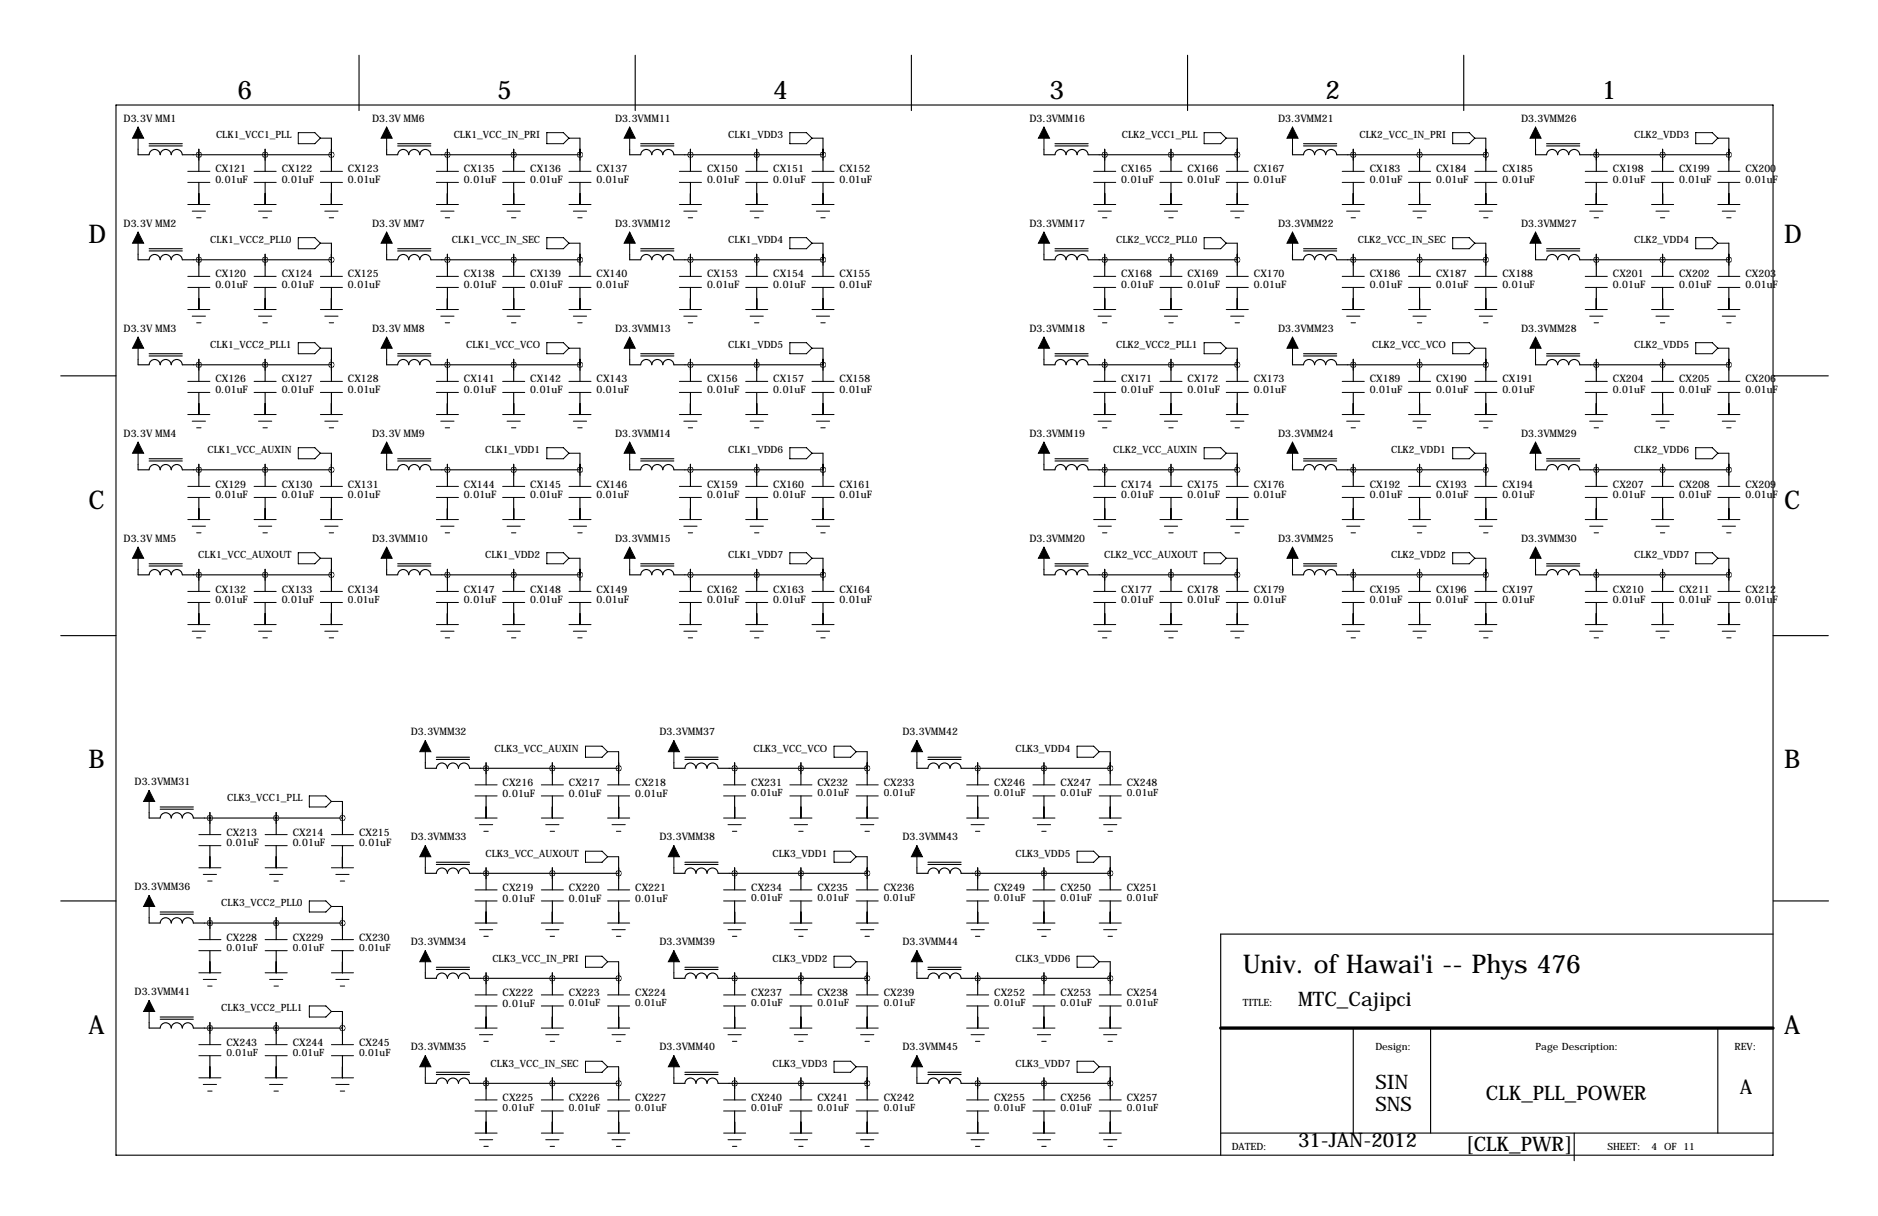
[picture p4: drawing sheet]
<svg xmlns="http://www.w3.org/2000/svg" width="432mm" height="279mm" viewBox="0 0 432 279" stroke-linecap="round" stroke-linejoin="round" font-family="sans-serif">
<defs><g id="words">
<g font-size="5.9">
<text x="54.6" y="22.9">6</text>
<text x="114.3" y="22.9">5</text>
<text x="177.8" y="22.9">4</text>
<text x="241.3" y="22.9">3</text>
<text x="304.8" y="22.9">2</text>
<text x="368.3" y="22.9">1</text>
<text x="20.3" y="55.9">D</text>
<text x="410.2" y="55.9">D</text>
<text x="20.3" y="116.8">C</text>
<text x="410.2" y="116.8">C</text>
<text x="20.3" y="176.5">B</text>
<text x="410.2" y="176.5">B</text>
<text x="285.7" y="223.5">Univ. of Hawai'i -- Phys 476</text>
<text x="20.3" y="237.5">A</text>
<text x="410.2" y="237.5">A</text>
</g>
<g font-size="4.6">
<text x="298.4" y="231.1">MTC_Cajipci</text>
<text x="316.2" y="250.2">SIN</text>
<text x="400" y="251.5">A</text>
<text x="316.2" y="255.3">SNS</text>
<text x="341.6" y="252.7">CLK_PLL_POWER</text>
<text x="298.4" y="263.6">31-JAN-2012</text>
<text x="337" y="264.5">[CLK_PWR]</text>
</g>
<g font-size="2.4">
<text x="28.4" y="27.9">D3.3VMM1</text>
<text x="85.6" y="27.9">D3.3VMM6</text>
<text x="141.5" y="27.9">D3.3VMM11</text>
<text x="236.7" y="27.9">D3.3VMM16</text>
<text x="293.9" y="27.9">D3.3VMM21</text>
<text x="349.7" y="27.9">D3.3VMM26</text>
<text x="49.5" y="39.6">CX121</text>
<text x="64.8" y="39.6">CX122</text>
<text x="80" y="39.6">CX123</text>
<text x="106.7" y="39.6">CX135</text>
<text x="121.9" y="39.6">CX136</text>
<text x="137.2" y="39.6">CX137</text>
<text x="162.6" y="39.6">CX150</text>
<text x="177.8" y="39.6">CX151</text>
<text x="193" y="39.6">CX152</text>
<text x="257.8" y="39.6">CX165</text>
<text x="273" y="39.6">CX166</text>
<text x="288.3" y="39.6">CX167</text>
<text x="315" y="39.6">CX183</text>
<text x="330.2" y="39.6">CX184</text>
<text x="345.4" y="39.6">CX185</text>
<text x="370.8" y="39.6">CX198</text>
<text x="386.1" y="39.6">CX199</text>
<text x="401.3" y="39.6">CX200</text>
<text x="49.5" y="42">0.01uF</text>
<text x="64.8" y="42">0.01uF</text>
<text x="80" y="42">0.01uF</text>
<text x="106.7" y="42">0.01uF</text>
<text x="121.9" y="42">0.01uF</text>
<text x="137.2" y="42">0.01uF</text>
<text x="162.6" y="42">0.01uF</text>
<text x="177.8" y="42">0.01uF</text>
<text x="193" y="42">0.01uF</text>
<text x="257.8" y="42">0.01uF</text>
<text x="273" y="42">0.01uF</text>
<text x="288.3" y="42">0.01uF</text>
<text x="315" y="42">0.01uF</text>
<text x="330.2" y="42">0.01uF</text>
<text x="345.4" y="42">0.01uF</text>
<text x="370.8" y="42">0.01uF</text>
<text x="386.1" y="42">0.01uF</text>
<text x="401.3" y="42">0.01uF</text>
<text x="28.4" y="52.1">D3.3VMM2</text>
<text x="85.6" y="52.1">D3.3VMM7</text>
<text x="141.5" y="52.1">D3.3VMM12</text>
<text x="236.7" y="52.1">D3.3VMM17</text>
<text x="293.9" y="52.1">D3.3VMM22</text>
<text x="349.7" y="52.1">D3.3VMM27</text>
<text x="49.5" y="63.8">CX120</text>
<text x="64.8" y="63.8">CX124</text>
<text x="80" y="63.8">CX125</text>
<text x="106.7" y="63.8">CX138</text>
<text x="121.9" y="63.8">CX139</text>
<text x="137.2" y="63.8">CX140</text>
<text x="162.6" y="63.8">CX153</text>
<text x="177.8" y="63.8">CX154</text>
<text x="193" y="63.8">CX155</text>
<text x="257.8" y="63.8">CX168</text>
<text x="273" y="63.8">CX169</text>
<text x="288.3" y="63.8">CX170</text>
<text x="315" y="63.8">CX186</text>
<text x="330.2" y="63.8">CX187</text>
<text x="345.4" y="63.8">CX188</text>
<text x="370.8" y="63.8">CX201</text>
<text x="386.1" y="63.8">CX202</text>
<text x="401.3" y="63.8">CX203</text>
<text x="49.5" y="66.2">0.01uF</text>
<text x="64.8" y="66.2">0.01uF</text>
<text x="80" y="66.2">0.01uF</text>
<text x="106.7" y="66.2">0.01uF</text>
<text x="121.9" y="66.2">0.01uF</text>
<text x="137.2" y="66.2">0.01uF</text>
<text x="162.6" y="66.2">0.01uF</text>
<text x="177.8" y="66.2">0.01uF</text>
<text x="193" y="66.2">0.01uF</text>
<text x="257.8" y="66.2">0.01uF</text>
<text x="273" y="66.2">0.01uF</text>
<text x="288.3" y="66.2">0.01uF</text>
<text x="315" y="66.2">0.01uF</text>
<text x="330.2" y="66.2">0.01uF</text>
<text x="345.4" y="66.2">0.01uF</text>
<text x="370.8" y="66.2">0.01uF</text>
<text x="386.1" y="66.2">0.01uF</text>
<text x="401.3" y="66.2">0.01uF</text>
<text x="28.4" y="76.2">D3.3VMM3</text>
<text x="85.6" y="76.2">D3.3VMM8</text>
<text x="141.5" y="76.2">D3.3VMM13</text>
<text x="236.7" y="76.2">D3.3VMM18</text>
<text x="293.9" y="76.2">D3.3VMM23</text>
<text x="349.7" y="76.2">D3.3VMM28</text>
<text x="49.5" y="87.9">CX126</text>
<text x="64.8" y="87.9">CX127</text>
<text x="80" y="87.9">CX128</text>
<text x="106.7" y="87.9">CX141</text>
<text x="121.9" y="87.9">CX142</text>
<text x="137.2" y="87.9">CX143</text>
<text x="162.6" y="87.9">CX156</text>
<text x="177.8" y="87.9">CX157</text>
<text x="193" y="87.9">CX158</text>
<text x="257.8" y="87.9">CX171</text>
<text x="273" y="87.9">CX172</text>
<text x="288.3" y="87.9">CX173</text>
<text x="315" y="87.9">CX189</text>
<text x="330.2" y="87.9">CX190</text>
<text x="345.4" y="87.9">CX191</text>
<text x="370.8" y="87.9">CX204</text>
<text x="386.1" y="87.9">CX205</text>
<text x="401.3" y="87.9">CX206</text>
<text x="49.5" y="90.3">0.01uF</text>
<text x="64.8" y="90.3">0.01uF</text>
<text x="80" y="90.3">0.01uF</text>
<text x="106.7" y="90.3">0.01uF</text>
<text x="121.9" y="90.3">0.01uF</text>
<text x="137.2" y="90.3">0.01uF</text>
<text x="162.6" y="90.3">0.01uF</text>
<text x="177.8" y="90.3">0.01uF</text>
<text x="193" y="90.3">0.01uF</text>
<text x="257.8" y="90.3">0.01uF</text>
<text x="273" y="90.3">0.01uF</text>
<text x="288.3" y="90.3">0.01uF</text>
<text x="315" y="90.3">0.01uF</text>
<text x="330.2" y="90.3">0.01uF</text>
<text x="345.4" y="90.3">0.01uF</text>
<text x="370.8" y="90.3">0.01uF</text>
<text x="386.1" y="90.3">0.01uF</text>
<text x="401.3" y="90.3">0.01uF</text>
<text x="28.4" y="100.3">D3.3VMM4</text>
<text x="85.6" y="100.3">D3.3VMM9</text>
<text x="141.5" y="100.3">D3.3VMM14</text>
<text x="236.7" y="100.3">D3.3VMM19</text>
<text x="293.9" y="100.3">D3.3VMM24</text>
<text x="349.7" y="100.3">D3.3VMM29</text>
<text x="49.5" y="112">CX129</text>
<text x="64.8" y="112">CX130</text>
<text x="80" y="112">CX131</text>
<text x="106.7" y="112">CX144</text>
<text x="121.9" y="112">CX145</text>
<text x="137.2" y="112">CX146</text>
<text x="162.6" y="112">CX159</text>
<text x="177.8" y="112">CX160</text>
<text x="193" y="112">CX161</text>
<text x="257.8" y="112">CX174</text>
<text x="273" y="112">CX175</text>
<text x="288.3" y="112">CX176</text>
<text x="315" y="112">CX192</text>
<text x="330.2" y="112">CX193</text>
<text x="345.4" y="112">CX194</text>
<text x="370.8" y="112">CX207</text>
<text x="386.1" y="112">CX208</text>
<text x="401.3" y="112">CX209</text>
<text x="49.5" y="114.4">0.01uF</text>
<text x="64.8" y="114.4">0.01uF</text>
<text x="80" y="114.4">0.01uF</text>
<text x="106.7" y="114.4">0.01uF</text>
<text x="121.9" y="114.4">0.01uF</text>
<text x="137.2" y="114.4">0.01uF</text>
<text x="162.6" y="114.4">0.01uF</text>
<text x="177.8" y="114.4">0.01uF</text>
<text x="193" y="114.4">0.01uF</text>
<text x="257.8" y="114.4">0.01uF</text>
<text x="273" y="114.4">0.01uF</text>
<text x="288.3" y="114.4">0.01uF</text>
<text x="315" y="114.4">0.01uF</text>
<text x="330.2" y="114.4">0.01uF</text>
<text x="345.4" y="114.4">0.01uF</text>
<text x="370.8" y="114.4">0.01uF</text>
<text x="386.1" y="114.4">0.01uF</text>
<text x="401.3" y="114.4">0.01uF</text>
<text x="28.4" y="124.5">D3.3VMM5</text>
<text x="85.6" y="124.5">D3.3VMM10</text>
<text x="141.5" y="124.5">D3.3VMM15</text>
<text x="236.7" y="124.5">D3.3VMM20</text>
<text x="293.9" y="124.5">D3.3VMM25</text>
<text x="349.7" y="124.5">D3.3VMM30</text>
<text x="49.5" y="136.1">CX132</text>
<text x="64.8" y="136.1">CX133</text>
<text x="80" y="136.1">CX134</text>
<text x="106.7" y="136.1">CX147</text>
<text x="121.9" y="136.1">CX148</text>
<text x="137.2" y="136.1">CX149</text>
<text x="162.6" y="136.1">CX162</text>
<text x="177.8" y="136.1">CX163</text>
<text x="193" y="136.1">CX164</text>
<text x="257.8" y="136.1">CX177</text>
<text x="273" y="136.1">CX178</text>
<text x="288.3" y="136.1">CX179</text>
<text x="315" y="136.1">CX195</text>
<text x="330.2" y="136.1">CX196</text>
<text x="345.4" y="136.1">CX197</text>
<text x="370.8" y="136.1">CX210</text>
<text x="386.1" y="136.1">CX211</text>
<text x="401.3" y="136.1">CX212</text>
<text x="49.5" y="138.6">0.01uF</text>
<text x="64.8" y="138.6">0.01uF</text>
<text x="106.7" y="138.6">0.01uF</text>
<text x="121.9" y="138.6">0.01uF</text>
<text x="137.2" y="138.6">0.01uF</text>
<text x="162.6" y="138.6">0.01uF</text>
<text x="177.8" y="138.6">0.01uF</text>
<text x="193" y="138.6">0.01uF</text>
<text x="257.8" y="138.6">0.01uF</text>
<text x="273" y="138.6">0.01uF</text>
<text x="288.3" y="138.6">0.01uF</text>
<text x="315" y="138.6">0.01uF</text>
<text x="330.2" y="138.6">0.01uF</text>
<text x="345.4" y="138.6">0.01uF</text>
<text x="370.8" y="138.6">0.01uF</text>
<text x="386.1" y="138.6">0.01uF</text>
<text x="401.3" y="138.6">0.01uF</text>
<text x="94.5" y="168.9">D3.3VMM32</text>
<text x="151.6" y="168.9">D3.3VMM37</text>
<text x="207.5" y="168.9">D3.3VMM42</text>
<text x="31" y="180.3">D3.3VMM31</text>
<text x="115.6" y="180.6">CX216</text>
<text x="115.6" y="183">0.01uF</text>
<text x="130.8" y="180.6">CX217</text>
<text x="130.8" y="183">0.01uF</text>
<text x="146" y="180.6">CX218</text>
<text x="146" y="183">0.01uF</text>
<text x="172.7" y="180.6">CX231</text>
<text x="188" y="180.6">CX232</text>
<text x="203.2" y="180.6">CX233</text>
<text x="228.6" y="180.6">CX246</text>
<text x="243.8" y="180.6">CX247</text>
<text x="259.1" y="180.6">CX248</text>
<text x="52.1" y="192">CX213</text>
<text x="52.1" y="194.4">0.01uF</text>
<text x="67.3" y="192">CX214</text>
<text x="67.3" y="194.4">0.01uF</text>
<text x="82.5" y="192">CX215</text>
<text x="82.5" y="194.4">0.01uF</text>
<text x="94.5" y="193">D3.3VMM33</text>
<text x="151.6" y="193">D3.3VMM38</text>
<text x="207.5" y="193">D3.3VMM43</text>
<text x="31" y="204.5">D3.3VMM36</text>
<text x="115.6" y="204.7">CX219</text>
<text x="115.6" y="207.1">0.01uF</text>
<text x="130.8" y="204.7">CX220</text>
<text x="130.8" y="207.1">0.01uF</text>
<text x="146" y="204.7">CX221</text>
<text x="146" y="207.1">0.01uF</text>
<text x="172.7" y="204.7">CX234</text>
<text x="188" y="204.7">CX235</text>
<text x="203.2" y="204.7">CX236</text>
<text x="228.6" y="204.7">CX249</text>
<text x="243.8" y="204.7">CX250</text>
<text x="259.1" y="204.7">CX251</text>
<text x="52.1" y="216.2">CX228</text>
<text x="67.3" y="216.2">CX229</text>
<text x="82.5" y="216.2">CX230</text>
<text x="94.5" y="217.2">D3.3VMM34</text>
<text x="151.6" y="217.2">D3.3VMM39</text>
<text x="207.5" y="217.2">D3.3VMM44</text>
<text x="31" y="228.6">D3.3VMM41</text>
<text x="115.6" y="228.9">CX222</text>
<text x="115.6" y="231.3">0.01uF</text>
<text x="130.8" y="228.9">CX223</text>
<text x="146" y="228.9">CX224</text>
<text x="172.7" y="228.9">CX237</text>
<text x="188" y="228.9">CX238</text>
<text x="203.2" y="228.9">CX239</text>
<text x="228.6" y="228.9">CX252</text>
<text x="243.8" y="228.9">CX253</text>
<text x="259.1" y="228.9">CX254</text>
<text x="52.1" y="240.3">CX243</text>
<text x="67.3" y="240.3">CX244</text>
<text x="82.5" y="240.3">CX245</text>
<text x="94.5" y="241.3">D3.3VMM35</text>
<text x="151.6" y="241.3">D3.3VMM40</text>
<text x="207.5" y="241.3">D3.3VMM45</text>
<text x="115.6" y="253">CX225</text>
<text x="130.8" y="253">CX226</text>
<text x="146" y="253">CX227</text>
<text x="172.7" y="253">CX240</text>
<text x="188" y="253">CX241</text>
<text x="203.2" y="253">CX242</text>
<text x="228.6" y="253">CX255</text>
<text x="243.8" y="253">CX256</text>
<text x="259.1" y="253">CX257</text>
</g>
<g font-size="2.3">
<text x="49.7" y="31.8">CLK1_VCC1_PLL</text>
<text x="104.3" y="31.8">CLK1_VCC_IN_PRI</text>
<text x="167.4" y="31.8">CLK1_VDD3</text>
<text x="257.9" y="31.8">CLK2_VCC1_PLL</text>
<text x="312.6" y="31.8">CLK2_VCC_IN_PRI</text>
<text x="375.7" y="31.8">CLK2_VDD3</text>
<text x="48.3" y="55.9">CLK1_VCC2_PLL0</text>
<text x="103.9" y="55.9">CLK1_VCC_IN_SEC</text>
<text x="167.4" y="55.9">CLK1_VDD4</text>
<text x="256.6" y="55.9">CLK2_VCC2_PLL0</text>
<text x="312.2" y="55.9">CLK2_VCC_IN_SEC</text>
<text x="375.7" y="55.9">CLK2_VDD4</text>
<text x="48.3" y="80">CLK1_VCC2_PLL1</text>
<text x="107.2" y="80">CLK1_VCC_VCO</text>
<text x="167.4" y="80">CLK1_VDD5</text>
<text x="256.6" y="80">CLK2_VCC2_PLL1</text>
<text x="315.5" y="80">CLK2_VCC_VCO</text>
<text x="375.7" y="80">CLK2_VDD5</text>
<text x="47.7" y="104.1">CLK1_VCC_AUXIN</text>
<text x="111.6" y="104.1">CLK1_VDD1</text>
<text x="167.4" y="104.1">CLK1_VDD6</text>
<text x="256" y="104.1">CLK2_VCC_AUXIN</text>
<text x="319.8" y="104.1">CLK2_VDD1</text>
<text x="375.7" y="104.1">CLK2_VDD6</text>
<text x="45.6" y="128.3">CLK1_VCC_AUXOUT</text>
<text x="111.6" y="128.3">CLK1_VDD2</text>
<text x="167.4" y="128.3">CLK1_VDD7</text>
<text x="253.9" y="128.3">CLK2_VCC_AUXOUT</text>
<text x="319.8" y="128.3">CLK2_VDD2</text>
<text x="375.7" y="128.3">CLK2_VDD7</text>
<text x="80" y="138.5">0.01uF</text>
<text x="113.7" y="172.7">CLK3_VCC_AUXIN</text>
<text x="173.3" y="172.7">CLK3_VCC_VCO</text>
<text x="233.5" y="172.7">CLK3_VDD4</text>
<text x="52.2" y="184.1">CLK3_VCC1_PLL</text>
<text x="172.7" y="183">0.01uF</text>
<text x="188" y="183">0.01uF</text>
<text x="203.2" y="183">0.01uF</text>
<text x="228.6" y="183">0.01uF</text>
<text x="243.8" y="183">0.01uF</text>
<text x="259.1" y="183">0.01uF</text>
<text x="111.6" y="196.8">CLK3_VCC_AUXOUT</text>
<text x="177.6" y="196.8">CLK3_VDD1</text>
<text x="233.5" y="196.8">CLK3_VDD5</text>
<text x="50.9" y="208.3">CLK3_VCC2_PLL0</text>
<text x="172.7" y="207.1">0.01uF</text>
<text x="188" y="207.1">0.01uF</text>
<text x="203.2" y="207.1">0.01uF</text>
<text x="228.6" y="207.1">0.01uF</text>
<text x="243.8" y="207.1">0.01uF</text>
<text x="259.1" y="207.1">0.01uF</text>
<text x="52.1" y="218.5">0.01uF</text>
<text x="67.3" y="218.5">0.01uF</text>
<text x="82.5" y="218.5">0.01uF</text>
<text x="113.2" y="221">CLK3_VCC_IN_PRI</text>
<text x="177.6" y="221">CLK3_VDD2</text>
<text x="233.5" y="221">CLK3_VDD6</text>
<text x="50.9" y="232.4">CLK3_VCC2_PLL1</text>
<text x="130.8" y="231.2">0.01uF</text>
<text x="146" y="231.2">0.01uF</text>
<text x="172.7" y="231.2">0.01uF</text>
<text x="188" y="231.2">0.01uF</text>
<text x="203.2" y="231.2">0.01uF</text>
<text x="228.6" y="231.2">0.01uF</text>
<text x="243.8" y="231.2">0.01uF</text>
<text x="259.1" y="231.2">0.01uF</text>
<text x="285.7" y="231.1">TITLE:</text>
<text x="52.1" y="242.7">0.01uF</text>
<text x="67.3" y="242.7">0.01uF</text>
<text x="82.5" y="242.7">0.01uF</text>
<text x="112.8" y="245.1">CLK3_VCC_IN_SEC</text>
<text x="177.6" y="245.1">CLK3_VDD3</text>
<text x="233.5" y="245.1">CLK3_VDD7</text>
<text x="316.2" y="241.3">Design:</text>
<text x="353.1" y="241.3">Page Description:</text>
<text x="398.8" y="241.3">REV:</text>
<text x="115.6" y="255.4">0.01uF</text>
<text x="130.8" y="255.4">0.01uF</text>
<text x="146" y="255.4">0.01uF</text>
<text x="172.7" y="255.4">0.01uF</text>
<text x="188" y="255.4">0.01uF</text>
<text x="203.2" y="255.4">0.01uF</text>
<text x="228.6" y="255.4">0.01uF</text>
<text x="243.8" y="255.4">0.01uF</text>
<text x="259.1" y="255.4">0.01uF</text>
<text x="283.2" y="264.2">DATED:</text>
<text x="369.6" y="264.2">SHEET:</text>
<text x="379.7" y="264.2">4 OF 11</text>
</g>
</g></defs>
<g fill="none" stroke="#000" stroke-width=".25">
<path d="M82.5 12.7v12.7M146 12.7v12.7M209.5 12.7v12.7M273 12.7v12.7M336.5 12.7v12.7M26.7 24.1h381v241.3h-381zM31.7 34.3v1.3h2.6M34.3 33.5h7.6M34.3 33h7.6M34.3 35.5a1.27 1.27 0 0 1 1.3-1.2 1.27 1.27 0 0 1 1.2 1.3M36.8 35.5a1.27 1.27 0 0 1 1.3-1.2 1.27 1.27 0 0 1 1.3 1.3M39.4 35.5a1.27 1.27 0 0 1 1.2-1.2 1.27 1.27 0 0 1 1.3 1.3h34.3"/>
<path d="M45.7 34.3v5.1M61 34.3v5.1M76.2 31.8v7.6M88.9 34.3v1.3h2.5M91.4 33.5h7.7M91.4 33h7.7M91.4 35.5a1.27 1.27 0 0 1 1.3-1.2 1.27 1.27 0 0 1 1.3 1.3M94 35.5a1.27 1.27 0 0 1 1.3-1.2 1.27 1.27 0 0 1 1.2 1.3M96.5 35.5a1.27 1.27 0 0 1 1.3-1.2 1.27 1.27 0 0 1 1.3 1.3h34.2M102.9 34.3v5.1M118.1 34.3v5.1M133.3 31.8v7.6"/>
<path d="M144.8 34.3v1.3h2.5M147.3 33.5h7.6M147.3 33h7.6M147.3 35.5a1.27 1.27 0 0 1 1.3-1.2 1.27 1.27 0 0 1 1.3 1.3M149.9 35.5a1.27 1.27 0 0 1 1.2-1.2 1.27 1.27 0 0 1 1.3 1.3M152.4 35.5a1.27 1.27 0 0 1 1.3-1.2 1.27 1.27 0 0 1 1.2 1.3h34.3M158.7 34.3v5.1M174 34.3v5.1M189.2 31.8v7.6M240 34.3v1.3h2.6M242.6 33.5h7.6M242.6 33h7.6"/>
<path d="M242.6 35.5a1.27 1.27 0 0 1 1.2-1.2 1.27 1.27 0 0 1 1.3 1.3M245.1 35.5a1.27 1.27 0 0 1 1.3-1.2 1.27 1.27 0 0 1 1.2 1.3M247.7 35.5a1.27 1.27 0 0 1 1.2-1.2 1.27 1.27 0 0 1 1.3 1.3h34.3M254 34.3v5.1M269.2 34.3v5.1M284.5 31.8v7.6M297.2 34.3v1.3h2.5M299.7 33.5h7.6M299.7 33h7.6M299.7 35.5a1.27 1.27 0 0 1 1.3-1.2 1.27 1.27 0 0 1 1.3 1.3M302.3 35.5a1.27 1.27 0 0 1 1.2-1.2 1.27 1.27 0 0 1 1.3 1.3M304.8 35.5a1.27 1.27 0 0 1 1.3-1.2 1.27 1.27 0 0 1 1.2 1.3h34.3"/>
<path d="M311.1 34.3v5.1M326.4 34.3v5.1M341.6 31.8v7.6M353.1 34.3v1.3h2.5M355.6 33.5h7.6M355.6 33h7.6M355.6 35.5a1.27 1.27 0 0 1 1.3-1.2 1.27 1.27 0 0 1 1.2 1.3M358.1 35.5a1.27 1.27 0 0 1 1.3-1.2 1.27 1.27 0 0 1 1.3 1.3M360.7 35.5a1.27 1.27 0 0 1 1.3-1.2 1.27 1.27 0 0 1 1.2 1.3h34.3M367 34.3v5.1M382.3 34.3v5.1M397.5 31.8v7.6"/>
<path d="M31.7 58.4v1.3h2.6a1.27 1.27 0 0 1 1.3-1.2 1.27 1.27 0 0 1 1.2 1.2 1.27 1.27 0 0 1 1.3-1.2 1.27 1.27 0 0 1 1.3 1.2 1.27 1.27 0 0 1 1.2-1.2 1.27 1.27 0 0 1 1.3 1.2h34.3M34.3 57.7h7.6M34.3 57.2h7.6M45.7 41.9v5.1M45.7 58.4v5.1M61 41.9v5.1M61 58.4v5.1M76.2 41.9v5.1M76.2 55.9v7.6M88.9 58.4v1.3h2.5a1.27 1.27 0 0 1 1.3-1.2 1.27 1.27 0 0 1 1.3 1.2 1.27 1.27 0 0 1 1.2-1.2 1.27 1.27 0 0 1 1.3 1.2 1.27 1.27 0 0 1 1.3-1.2 1.27 1.27 0 0 1 1.3 1.2h34.2M91.4 57.7h7.7M91.4 57.2h7.7"/>
<path d="M102.9 41.9v5.1M102.9 58.4v5.1M118.1 41.9v5.1M118.1 58.4v5.1M133.3 41.9v5.1M133.3 55.9v7.6M144.8 58.4v1.3h2.5a1.27 1.27 0 0 1 1.3-1.2 1.27 1.27 0 0 1 1.3 1.2 1.27 1.27 0 0 1 1.2-1.2 1.27 1.27 0 0 1 1.3 1.2 1.27 1.27 0 0 1 1.3-1.2 1.27 1.27 0 0 1 1.2 1.2h34.3M147.3 57.7h7.6M147.3 57.2h7.6M158.7 41.9v5.1M158.7 58.4v5.1M174 41.9v5.1"/>
<path d="M174 58.4v5.1M189.2 41.9v5.1M189.2 55.9v7.6M240 58.4v1.3h2.6a1.27 1.27 0 0 1 1.2-1.2 1.27 1.27 0 0 1 1.3 1.2 1.27 1.27 0 0 1 1.3-1.2 1.27 1.27 0 0 1 1.2 1.2 1.27 1.27 0 0 1 1.3-1.2 1.27 1.27 0 0 1 1.3 1.2h34.3M242.6 57.7h7.6M242.6 57.2h7.6M254 41.9v5.1M254 58.4v5.1M269.2 41.9v5.1M269.2 58.4v5.1M284.5 41.9v5.1M284.5 55.9v7.6"/>
<path d="M297.2 58.4v1.3h2.5a1.27 1.27 0 0 1 1.3-1.2 1.27 1.27 0 0 1 1.3 1.2 1.27 1.27 0 0 1 1.2-1.2 1.27 1.27 0 0 1 1.3 1.2 1.27 1.27 0 0 1 1.3-1.2 1.27 1.27 0 0 1 1.2 1.2h34.3M299.7 57.7h7.6M299.7 57.2h7.6M311.1 41.9v5.1M311.1 58.4v5.1M326.4 41.9v5.1M326.4 58.4v5.1M341.6 41.9v5.1M341.6 55.9v7.6M353.1 58.4v1.3h2.5a1.27 1.27 0 0 1 1.3-1.2 1.27 1.27 0 0 1 1.2 1.2 1.27 1.27 0 0 1 1.3-1.2 1.27 1.27 0 0 1 1.3 1.2 1.27 1.27 0 0 1 1.2-1.2 1.27 1.27 0 0 1 1.3 1.2h34.3M355.6 57.7h7.6M355.6 57.2h7.6"/>
<path d="M367 41.9v5.1M367 58.4v5.1M382.3 41.9v5.1M382.3 58.4v5.1M397.5 41.9v5.1M397.5 55.9v7.6M45.7 66v5.1M61 66v5.1M76.2 66v5.1M102.9 66v5.1M118.1 66v5.1M133.3 66v5.1"/>
<path d="M158.7 66v5.1M174 66v5.1M189.2 66v5.1M254 66v5.1M269.2 66v5.1M284.5 66v5.1M311.1 66v5.1M326.4 66v5.1M341.6 66v5.1M367 66v5.1M382.3 66v5.1M397.5 66v5.1"/>
<path d="M14 86.4h12.7M31.7 82.5v1.3h2.6a1.27 1.27 0 0 1 1.3-1.2 1.27 1.27 0 0 1 1.2 1.2 1.27 1.27 0 0 1 1.3-1.2 1.27 1.27 0 0 1 1.3 1.2 1.27 1.27 0 0 1 1.2-1.2 1.27 1.27 0 0 1 1.3 1.2h34.3M34.3 81.8h7.6M34.3 81.3h7.6M45.7 82.5v5.1M45.7 90.2v5M61 82.5v5.1M61 90.2v5M76.2 80v7.6M76.2 90.2v5M88.9 82.5v1.3h2.5a1.27 1.27 0 0 1 1.3-1.2 1.27 1.27 0 0 1 1.3 1.2 1.27 1.27 0 0 1 1.2-1.2 1.27 1.27 0 0 1 1.3 1.2 1.27 1.27 0 0 1 1.3-1.2 1.27 1.27 0 0 1 1.3 1.2h34.2M91.4 81.8h7.7"/>
<path d="M91.4 81.3h7.7M102.9 82.5v5.1M102.9 90.2v5M118.1 82.5v5.1M118.1 90.2v5M133.3 80v7.6M133.3 90.2v5M144.8 82.5v1.3h2.5a1.27 1.27 0 0 1 1.3-1.2 1.27 1.27 0 0 1 1.3 1.2 1.27 1.27 0 0 1 1.2-1.2 1.27 1.27 0 0 1 1.3 1.2 1.27 1.27 0 0 1 1.3-1.2 1.27 1.27 0 0 1 1.2 1.2h34.3M147.3 81.8h7.6M147.3 81.3h7.6M158.7 82.5v5.1M158.7 90.2v5"/>
<path d="M174 82.5v5.1M174 90.2v5M189.2 80v7.6M189.2 90.2v5M240 82.5v1.3h2.6a1.27 1.27 0 0 1 1.2-1.2 1.27 1.27 0 0 1 1.3 1.2 1.27 1.27 0 0 1 1.3-1.2 1.27 1.27 0 0 1 1.2 1.2 1.27 1.27 0 0 1 1.3-1.2 1.27 1.27 0 0 1 1.3 1.2h34.3M242.6 81.8h7.6M242.6 81.3h7.6M254 82.5v5.1M254 90.2v5M269.2 82.5v5.1M269.2 90.2v5M284.5 80v7.6"/>
<path d="M284.5 90.2v5M297.2 82.5v1.3h2.5a1.27 1.27 0 0 1 1.3-1.2 1.27 1.27 0 0 1 1.3 1.2 1.27 1.27 0 0 1 1.2-1.2 1.27 1.27 0 0 1 1.3 1.2 1.27 1.27 0 0 1 1.3-1.2 1.27 1.27 0 0 1 1.2 1.2h34.3M299.7 81.8h7.6M299.7 81.3h7.6M311.1 82.5v5.1M311.1 90.2v5M326.4 82.5v5.1M326.4 90.2v5M341.6 80v7.6M341.6 90.2v5M353.1 82.5v1.3h2.5a1.27 1.27 0 0 1 1.3-1.2 1.27 1.27 0 0 1 1.2 1.2 1.27 1.27 0 0 1 1.3-1.2 1.27 1.27 0 0 1 1.3 1.2 1.27 1.27 0 0 1 1.2-1.2 1.27 1.27 0 0 1 1.3 1.2h34.3M355.6 81.8h7.6"/>
<path d="M355.6 81.3h7.6M367 82.5v5.1M367 90.2v5M382.3 82.5v5.1M382.3 90.2v5M397.5 80v7.6M397.5 90.2v5M407.7 86.4h12.7M31.7 106.7v1.2h2.6a1.27 1.27 0 0 1 1.3-1.2 1.27 1.27 0 0 1 1.2 1.2 1.27 1.27 0 0 1 1.3-1.2 1.27 1.27 0 0 1 1.3 1.2 1.27 1.27 0 0 1 1.2-1.2 1.27 1.27 0 0 1 1.3 1.2h34.3M34.3 105.9h7.6M34.3 105.4h7.6M45.7 106.7v5.1"/>
<path d="M45.7 114.3v5.1M61 106.7v5.1M61 114.3v5.1M76.2 104.1v7.7M76.2 114.3v5.1M88.9 106.7v1.2h2.5a1.27 1.27 0 0 1 1.3-1.2 1.27 1.27 0 0 1 1.3 1.2 1.27 1.27 0 0 1 1.2-1.2 1.27 1.27 0 0 1 1.3 1.2 1.27 1.27 0 0 1 1.3-1.2 1.27 1.27 0 0 1 1.3 1.2h34.2M91.4 105.9h7.7M91.4 105.4h7.7M102.9 106.7v5.1M102.9 114.3v5.1M118.1 106.7v5.1M118.1 114.3v5.1"/>
<path d="M133.3 104.1v7.7M133.3 114.3v5.1M144.8 106.7v1.2h2.5a1.27 1.27 0 0 1 1.3-1.2 1.27 1.27 0 0 1 1.3 1.2 1.27 1.27 0 0 1 1.2-1.2 1.27 1.27 0 0 1 1.3 1.2 1.27 1.27 0 0 1 1.3-1.2 1.27 1.27 0 0 1 1.2 1.2h34.3M147.3 105.9h7.6M147.3 105.4h7.6M158.7 106.7v5.1M158.7 114.3v5.1M174 106.7v5.1M174 114.3v5.1M189.2 104.1v7.7M189.2 114.3v5.1M240 106.7v1.2h2.6a1.27 1.27 0 0 1 1.2-1.2 1.27 1.27 0 0 1 1.3 1.2 1.27 1.27 0 0 1 1.3-1.2 1.27 1.27 0 0 1 1.2 1.2 1.27 1.27 0 0 1 1.3-1.2 1.27 1.27 0 0 1 1.3 1.2h34.3"/>
<path d="M242.6 105.9h7.6M242.6 105.4h7.6M254 106.7v5.1M254 114.3v5.1M269.2 106.7v5.1M269.2 114.3v5.1M284.5 104.1v7.7M284.5 114.3v5.1M297.2 106.7v1.2h2.5a1.27 1.27 0 0 1 1.3-1.2 1.27 1.27 0 0 1 1.3 1.2 1.27 1.27 0 0 1 1.2-1.2 1.27 1.27 0 0 1 1.3 1.2 1.27 1.27 0 0 1 1.3-1.2 1.27 1.27 0 0 1 1.2 1.2h34.3M299.7 105.9h7.6M299.7 105.4h7.6M311.1 106.7v5.1"/>
<path d="M311.1 114.3v5.1M326.4 106.7v5.1M326.4 114.3v5.1M341.6 104.1v7.7M341.6 114.3v5.1M353.1 106.7v1.2h2.5a1.27 1.27 0 0 1 1.3-1.2 1.27 1.27 0 0 1 1.2 1.2 1.27 1.27 0 0 1 1.3-1.2 1.27 1.27 0 0 1 1.3 1.2 1.27 1.27 0 0 1 1.2-1.2 1.27 1.27 0 0 1 1.3 1.2h34.3M355.6 105.9h7.6M355.6 105.4h7.6M367 106.7v5.1M367 114.3v5.1M382.3 106.7v5.1M382.3 114.3v5.1"/>
<path d="M397.5 104.1v7.7M397.5 114.3v5.1M31.7 130.8v1.3h2.6a1.27 1.27 0 0 1 1.3-1.2 1.27 1.27 0 0 1 1.2 1.2 1.27 1.27 0 0 1 1.3-1.2 1.27 1.27 0 0 1 1.3 1.2 1.27 1.27 0 0 1 1.2-1.2 1.27 1.27 0 0 1 1.3 1.2h34.3M34.3 130h7.6M34.3 129.5h7.6M45.7 130.8v5.1M45.7 138.4v5.1M61 130.8v5.1M61 138.4v5.1M76.2 128.3v7.6M76.2 138.4v5.1M88.9 130.8v1.3h2.5a1.27 1.27 0 0 1 1.3-1.2 1.27 1.27 0 0 1 1.3 1.2 1.27 1.27 0 0 1 1.2-1.2 1.27 1.27 0 0 1 1.3 1.2 1.27 1.27 0 0 1 1.3-1.2 1.27 1.27 0 0 1 1.3 1.2h34.2"/>
<path d="M91.4 130h7.7M91.4 129.5h7.7M102.9 130.8v5.1M102.9 138.4v5.1M118.1 130.8v5.1M118.1 138.4v5.1M133.3 128.3v7.6M133.3 138.4v5.1M144.8 130.8v1.3h2.5a1.27 1.27 0 0 1 1.3-1.2 1.27 1.27 0 0 1 1.3 1.2 1.27 1.27 0 0 1 1.2-1.2 1.27 1.27 0 0 1 1.3 1.2 1.27 1.27 0 0 1 1.3-1.2 1.27 1.27 0 0 1 1.2 1.2h34.3M147.3 130h7.6M147.3 129.5h7.6M158.7 130.8v5.1"/>
<path d="M158.7 138.4v5.1M174 130.8v5.1M174 138.4v5.1M189.2 128.3v7.6M189.2 138.4v5.1M240 130.8v1.3h2.6a1.27 1.27 0 0 1 1.2-1.2 1.27 1.27 0 0 1 1.3 1.2 1.27 1.27 0 0 1 1.3-1.2 1.27 1.27 0 0 1 1.2 1.2 1.27 1.27 0 0 1 1.3-1.2 1.27 1.27 0 0 1 1.3 1.2h34.3M242.6 130h7.6M242.6 129.5h7.6M254 130.8v5.1M254 138.4v5.1M269.2 130.8v5.1M269.2 138.4v5.1"/>
<path d="M284.5 128.3v7.6M284.5 138.4v5.1M297.2 130.8v1.3h2.5a1.27 1.27 0 0 1 1.3-1.2 1.27 1.27 0 0 1 1.3 1.2 1.27 1.27 0 0 1 1.2-1.2 1.27 1.27 0 0 1 1.3 1.2 1.27 1.27 0 0 1 1.3-1.2 1.27 1.27 0 0 1 1.2 1.2h34.3M299.7 130h7.6M299.7 129.5h7.6M311.1 130.8v5.1M311.1 138.4v5.1M326.4 130.8v5.1M326.4 138.4v5.1M341.6 128.3v7.6M341.6 138.4v5.1M353.1 130.8v1.3h2.5a1.27 1.27 0 0 1 1.3-1.2 1.27 1.27 0 0 1 1.2 1.2 1.27 1.27 0 0 1 1.3-1.2 1.27 1.27 0 0 1 1.3 1.2 1.27 1.27 0 0 1 1.2-1.2 1.27 1.27 0 0 1 1.3 1.2h34.3"/>
<path d="M355.6 130h7.6M355.6 129.5h7.6M367 130.8v5.1M367 138.4v5.1M382.3 130.8v5.1M382.3 138.4v5.1M397.5 128.3v7.6M397.5 138.4v5.1M14 146h12.7M407.7 146h12.7M97.8 175.3v1.2h2.5a1.27 1.27 0 0 1 1.3-1.2 1.27 1.27 0 0 1 1.3 1.2 1.27 1.27 0 0 1 1.2-1.2 1.27 1.27 0 0 1 1.3 1.2 1.27 1.27 0 0 1 1.3-1.2 1.27 1.27 0 0 1 1.2 1.2h34.3M100.3 174.5h7.6"/>
<path d="M100.3 174h7.6M111.8 175.3v5M127 175.3v5M142.2 172.7v7.6M154.9 175.3v1.2h2.6a1.27 1.27 0 0 1 1.3-1.2 1.27 1.27 0 0 1 1.2 1.2 1.27 1.27 0 0 1 1.3-1.2 1.27 1.27 0 0 1 1.3 1.2 1.27 1.27 0 0 1 1.2-1.2 1.27 1.27 0 0 1 1.3 1.2h34.3M157.5 174.5h7.6M157.5 174h7.6M168.9 175.3v5M184.1 175.3v5M199.4 172.7v7.6M210.8 175.3v1.2h2.6a1.27 1.27 0 0 1 1.2-1.2 1.27 1.27 0 0 1 1.3 1.2 1.27 1.27 0 0 1 1.3-1.2 1.27 1.27 0 0 1 1.2 1.2 1.27 1.27 0 0 1 1.3-1.2 1.27 1.27 0 0 1 1.3 1.2h34.3M213.4 174.5h7.6"/>
<path d="M213.4 174h7.6M224.8 175.3v5M240 175.3v5M255.3 172.7v7.6M34.3 186.7v1.3l2.5-.1a1.27 1.27 0 0 1 1.3-1.2 1.27 1.27 0 0 1 1.3 1.3 1.27 1.27 0 0 1 1.2-1.3 1.27 1.27 0 0 1 1.3 1.3 1.27 1.27 0 0 1 1.3-1.3 1.27 1.27 0 0 1 1.2 1.3h34.3M36.8 185.9h7.6M36.8 185.4h7.6M48.3 186.7v5.1M48.3 194.3v5.1M63.5 186.7v5.1M63.5 194.3v5.1M78.7 184.1v7.7"/>
<path d="M78.7 194.3v5.1M97.8 199.4v1.3l2.5-.1a1.27 1.27 0 0 1 1.3-1.2 1.27 1.27 0 0 1 1.3 1.3 1.27 1.27 0 0 1 1.2-1.3 1.27 1.27 0 0 1 1.3 1.3 1.27 1.27 0 0 1 1.3-1.3 1.27 1.27 0 0 1 1.2 1.3h34.3M100.3 198.6h7.6M100.3 198.1h7.6M111.8 182.9v5.1M111.8 199.4v5.1M127 182.9v5.1M127 199.4v5.1M142.2 182.9v5.1M142.2 196.8v7.7M154.9 199.4v1.3l2.6-.1a1.27 1.27 0 0 1 1.3-1.2 1.27 1.27 0 0 1 1.2 1.3 1.27 1.27 0 0 1 1.3-1.3 1.27 1.27 0 0 1 1.3 1.3 1.27 1.27 0 0 1 1.2-1.3 1.27 1.27 0 0 1 1.3 1.3h34.3M157.5 198.6h7.6"/>
<path d="M157.5 198.1h7.6M168.9 182.9v5.1M168.9 199.4v5.1M184.1 182.9v5.1M184.1 199.4v5.1M199.4 182.9v5.1M199.4 196.8v7.7M210.8 199.4v1.3l2.6-.1a1.27 1.27 0 0 1 1.2-1.2 1.27 1.27 0 0 1 1.3 1.3 1.27 1.27 0 0 1 1.3-1.3 1.27 1.27 0 0 1 1.2 1.3 1.27 1.27 0 0 1 1.3-1.3 1.27 1.27 0 0 1 1.3 1.3h34.3M213.4 198.6h7.6M213.4 198.1h7.6M224.8 182.9v5.1M224.8 199.4v5.1"/>
<path d="M240 182.9v5.1M240 199.4v5.1M255.3 182.9v5.1M255.3 196.8v7.7M14 207h12.7M34.3 210.8v1.3h2.5M36.8 210.1h7.6M36.8 209.5h7.6M36.8 212.1a1.27 1.27 0 0 1 1.3-1.2 1.27 1.27 0 0 1 1.3 1.2M39.4 212.1a1.27 1.27 0 0 1 1.2-1.2 1.27 1.27 0 0 1 1.3 1.2M41.9 212.1a1.27 1.27 0 0 1 1.3-1.2 1.27 1.27 0 0 1 1.2 1.2h34.3M48.3 210.8v5.1"/>
<path d="M48.3 218.4v5.1M63.5 210.8v5.1M63.5 218.4v5.1M78.7 208.3v7.6M78.7 218.4v5.1M111.8 207v5.1M127 207v5.1M142.2 207v5.1M168.9 207v5.1M184.1 207v5.1M199.4 207v5.1M224.8 207v5.1"/>
<path d="M240 207v5.1M255.3 207v5.1M407.7 214.6h-127v50.8M407.7 207h12.7M34.3 234.9v1.3h2.5M36.8 234.2h7.6M36.8 233.7h7.6M36.8 236.2a1.27 1.27 0 0 1 1.3-1.2 1.27 1.27 0 0 1 1.3 1.2M39.4 236.2a1.27 1.27 0 0 1 1.2-1.2 1.27 1.27 0 0 1 1.3 1.2M41.9 236.2a1.27 1.27 0 0 1 1.3-1.2 1.27 1.27 0 0 1 1.2 1.2h34.3M48.3 234.9v5.1M63.5 234.9v5.1"/>
<path d="M78.7 232.4v7.6M97.8 223.5v1.3h2.5M100.3 222.8h7.6M100.3 222.2h7.6M100.3 224.8a1.27 1.27 0 0 1 1.3-1.2 1.27 1.27 0 0 1 1.3 1.2M102.9 224.8a1.27 1.27 0 0 1 1.2-1.2 1.27 1.27 0 0 1 1.3 1.2M105.4 224.8a1.27 1.27 0 0 1 1.3-1.2 1.27 1.27 0 0 1 1.2 1.2h34.3M111.8 223.5v5.1M111.8 231.1v5.1M127 223.5v5.1M127 231.1v5.1M142.2 221v7.6"/>
<path d="M142.2 231.1v5.1M154.9 223.5v1.3h2.6M157.5 222.8h7.6M157.5 222.2h7.6M157.5 224.8a1.27 1.27 0 0 1 1.3-1.2 1.27 1.27 0 0 1 1.2 1.2M160 224.8a1.27 1.27 0 0 1 1.3-1.2 1.27 1.27 0 0 1 1.3 1.2M162.6 224.8a1.27 1.27 0 0 1 1.2-1.2 1.27 1.27 0 0 1 1.3 1.2h34.3M168.9 223.5v5.1M168.9 231.1v5.1M184.1 223.5v5.1M184.1 231.1v5.1M199.4 221v7.6"/>
<path d="M199.4 231.1v5.1M210.8 223.5v1.3h2.6M213.4 222.8h7.6M213.4 222.2h7.6M213.4 224.8a1.27 1.27 0 0 1 1.2-1.2 1.27 1.27 0 0 1 1.3 1.2M215.9 224.8a1.27 1.27 0 0 1 1.3-1.2 1.27 1.27 0 0 1 1.2 1.2M218.4 224.8a1.27 1.27 0 0 1 1.3-1.2 1.27 1.27 0 0 1 1.3 1.2h34.3M224.8 223.5v5.1M224.8 231.1v5.1M240 223.5v5.1M240 231.1v5.1M255.3 221v7.6"/>
<path d="M255.3 231.1v5.1M311.1 236.2v24.1M328.9 236.2v24.1M395 236.2v24.1M48.3 242.6v5M63.5 242.6v5M78.7 242.6v5M97.8 247.6v1.3h2.5a1.27 1.27 0 0 1 1.3-1.2 1.27 1.27 0 0 1 1.3 1.2 1.27 1.27 0 0 1 1.2-1.2 1.27 1.27 0 0 1 1.3 1.2 1.27 1.27 0 0 1 1.3-1.2 1.27 1.27 0 0 1 1.2 1.2h34.3M100.3 246.9h7.6M100.3 246.4h7.6M111.8 247.6v5.1M111.8 255.3v5"/>
<path d="M127 247.6v5.1M127 255.3v5M142.2 245.1v7.6M142.2 255.3v5M154.9 247.6v1.3h2.6a1.27 1.27 0 0 1 1.3-1.2 1.27 1.27 0 0 1 1.2 1.2 1.27 1.27 0 0 1 1.3-1.2 1.27 1.27 0 0 1 1.3 1.2 1.27 1.27 0 0 1 1.2-1.2 1.27 1.27 0 0 1 1.3 1.2h34.3M157.5 246.9h7.6M157.5 246.4h7.6M168.9 247.6v5.1M168.9 255.3v5M184.1 247.6v5.1M184.1 255.3v5M199.4 245.1v7.6"/>
<path d="M199.4 255.3v5M210.8 247.6v1.3h2.6a1.27 1.27 0 0 1 1.2-1.2 1.27 1.27 0 0 1 1.3 1.2 1.27 1.27 0 0 1 1.3-1.2 1.27 1.27 0 0 1 1.2 1.2 1.27 1.27 0 0 1 1.3-1.2 1.27 1.27 0 0 1 1.3 1.2h34.3M213.4 246.9h7.6M213.4 246.4h7.6M224.8 247.6v5.1M224.8 255.3v5M240 247.6v5.1M240 255.3v5M255.3 245.1v7.6M255.3 255.3v5M280.7 260.3h127M361.9 260.3v6.4"/>
</g>
<path d="M280.7 236.2h127" fill="none" stroke="#000" stroke-width=".76"/>
<g fill="none" stroke="#000" stroke-width=".23">
<path d="M31.7 29.2v5.1M43.2 39.4h5.1M58.4 39.4h5.1M68.6 30.5h3.8l1.3 1.3-1.3 1.2h-3.8zM73.7 39.4h5M73.7 31.8h2.5M88.9 29.2v5.1M100.3 39.4h5.1M115.6 39.4h5M125.7 30.5h3.8l1.3 1.3-1.3 1.2h-3.8zM130.8 39.4h5.1M130.8 31.8h2.5"/>
<path d="M144.8 29.2v5.1M156.2 39.4h5.1M171.4 39.4h5.1M181.6 30.5h3.8l1.3 1.3-1.3 1.2h-3.8zM186.7 39.4h5.1M186.7 31.8h2.5M240 29.2v5.1M251.5 39.4h5M266.7 39.4h5.1M276.9 30.5h3.8l1.2 1.3-1.2 1.2h-3.8zM281.9 39.4h5.1M281.9 31.8h2.6"/>
<path d="M297.2 29.2v5.1M308.6 39.4h5.1M323.8 39.4h5.1M334 30.5h3.8l1.3 1.3-1.3 1.2h-3.8zM339.1 39.4h5.1M339.1 31.8h2.5M353.1 29.2v5.1M364.5 39.4h5.1M379.7 39.4h5.1M389.9 30.5h3.8l1.3 1.3-1.3 1.2h-3.8zM395 39.4h5M395 31.8h2.5"/>
<path d="M31.7 53.3v5.1M43.2 41.9h5.1M43.2 47h5.1M44.2 48.5h3M45.2 50h1M45.7 44.4v2.6M58.4 41.9h5.1M58.4 47h5.1M59.4 48.5h3.1M60.5 50h1M61 44.4v2.6M68.6 54.6h3.8l1.3 1.3-1.3 1.3h-3.8z"/>
<path d="M73.7 41.9h5M73.7 47h5M73.7 55.9h2.5M74.7 48.5h3M75.7 50h1M76.2 44.4v2.6M88.9 53.3v5.1M100.3 41.9h5.1M100.3 47h5.1M101.3 48.5h3.1M102.4 50h1M102.9 44.4v2.6"/>
<path d="M115.6 41.9h5M115.6 47h5M116.6 48.5h3M117.6 50h1M118.1 44.4v2.6M125.7 54.6h3.8l1.3 1.3-1.3 1.3h-3.8zM130.8 41.9h5.1M130.8 47h5.1M130.8 55.9h2.5M131.8 48.5h3.1M132.8 50h1.1M133.3 44.4v2.6"/>
<path d="M144.8 53.3v5.1M156.2 41.9h5.1M156.2 47h5.1M157.2 48.5h3.1M158.2 50h1.1M158.7 44.4v2.6M171.4 41.9h5.1M171.4 47h5.1M172.5 48.5h3M173.5 50h1M174 44.4v2.6M181.6 54.6h3.8l1.3 1.3-1.3 1.3h-3.8z"/>
<path d="M186.7 41.9h5.1M186.7 47h5.1M186.7 55.9h2.5M187.7 48.5h3.1M188.7 50h1M189.2 44.4v2.6M240 53.3v5.1M251.5 41.9h5M251.5 47h5M252.5 48.5h3M253.5 50h1M254 44.4v2.6"/>
<path d="M266.7 41.9h5.1M266.7 47h5.1M267.7 48.5h3.1M268.7 50h1M269.2 44.4v2.6M276.9 54.6h3.8l1.2 1.3-1.2 1.3h-3.8zM281.9 41.9h5.1M281.9 47h5.1M281.9 55.9h2.6M283 48.5h3M284 50h1M284.5 44.4v2.6"/>
<path d="M297.2 53.3v5.1M308.6 41.9h5.1M308.6 47h5.1M309.6 48.5h3.1M310.6 50h1.1M311.1 44.4v2.6M323.8 41.9h5.1M323.8 47h5.1M324.9 48.5h3M325.9 50h1M326.4 44.4v2.6M334 54.6h3.8l1.3 1.3-1.3 1.3h-3.8z"/>
<path d="M339.1 41.9h5.1M339.1 47h5.1M339.1 55.9h2.5M340.1 48.5h3.1M341.1 50h1M341.6 44.4v2.6M353.1 53.3v5.1M364.5 41.9h5.1M364.5 47h5.1M365.5 48.5h3.1M366.5 50h1M367 44.4v2.6"/>
<path d="M379.7 41.9h5.1M379.7 47h5.1M380.7 48.5h3.1M381.8 50h1M382.3 44.4v2.6M389.9 54.6h3.8l1.3 1.3-1.3 1.3h-3.8zM395 41.9h5M395 47h5M395 55.9h2.5M396 48.5h3M397 50h1M397.5 44.4v2.6"/>
<path d="M31.7 77.5v5M43.2 63.5h5.1M43.2 66h5.1M43.2 71.1h5.1M44.2 72.6h3M45.2 74.2h1M45.7 68.6v2.5M58.4 63.5h5.1M58.4 66h5.1M58.4 71.1h5.1M59.4 72.6h3.1M60.5 74.2h1"/>
<path d="M61 68.6v2.5M68.6 78.7h3.8l1.3 1.3-1.3 1.3h-3.8zM73.7 63.5h5M73.7 66h5M73.7 71.1h5M74.7 72.6h3M75.7 74.2h1M76.2 68.6v2.5M88.9 77.5v5M100.3 63.5h5.1M100.3 66h5.1M100.3 71.1h5.1"/>
<path d="M101.3 72.6h3.1M102.4 74.2h1M102.9 68.6v2.5M115.6 63.5h5M115.6 66h5M115.6 71.1h5M116.6 72.6h3M117.6 74.2h1M118.1 68.6v2.5M125.7 78.7h3.8l1.3 1.3-1.3 1.3h-3.8zM130.8 63.5h5.1M130.8 66h5.1"/>
<path d="M130.8 71.1h5.1M131.8 72.6h3.1M132.8 74.2h1.1M133.3 68.6v2.5M144.8 77.5v5M156.2 63.5h5.1M156.2 66h5.1M156.2 71.1h5.1M157.2 72.6h3.1M158.2 74.2h1.1M158.7 68.6v2.5M171.4 63.5h5.1"/>
<path d="M171.4 66h5.1M171.4 71.1h5.1M172.5 72.6h3M173.5 74.2h1M174 68.6v2.5M181.6 78.7h3.8l1.3 1.3-1.3 1.3h-3.8zM186.7 63.5h5.1M186.7 66h5.1M186.7 71.1h5.1M187.7 72.6h3.1M188.7 74.2h1M189.2 68.6v2.5"/>
<path d="M240 77.5v5M251.5 63.5h5M251.5 66h5M251.5 71.1h5M252.5 72.6h3M253.5 74.2h1M254 68.6v2.5M266.7 63.5h5.1M266.7 66h5.1M266.7 71.1h5.1M267.7 72.6h3.1M268.7 74.2h1"/>
<path d="M269.2 68.6v2.5M276.9 78.7h3.8l1.2 1.3-1.2 1.3h-3.8zM281.9 63.5h5.1M281.9 66h5.1M281.9 71.1h5.1M283 72.6h3M284 74.2h1M284.5 68.6v2.5M297.2 77.5v5M308.6 63.5h5.1M308.6 66h5.1M308.6 71.1h5.1"/>
<path d="M309.6 72.6h3.1M310.6 74.2h1.1M311.1 68.6v2.5M323.8 63.5h5.1M323.8 66h5.1M323.8 71.1h5.1M324.9 72.6h3M325.9 74.2h1M326.4 68.6v2.5M334 78.7h3.8l1.3 1.3-1.3 1.3h-3.8zM339.1 63.5h5.1M339.1 66h5.1"/>
<path d="M339.1 71.1h5.1M340.1 72.6h3.1M341.1 74.2h1M341.6 68.6v2.5M353.1 77.5v5M364.5 63.5h5.1M364.5 66h5.1M364.5 71.1h5.1M365.5 72.6h3.1M366.5 74.2h1M367 68.6v2.5M379.7 63.5h5.1"/>
<path d="M379.7 66h5.1M379.7 71.1h5.1M380.7 72.6h3.1M381.8 74.2h1M382.3 68.6v2.5M389.9 78.7h3.8l1.3 1.3-1.3 1.3h-3.8zM395 63.5h5M395 66h5M395 71.1h5M396 72.6h3M397 74.2h1M397.5 68.6v2.5"/>
<path d="M43.2 87.6h5.1M43.2 90.2h5.1M43.2 95.2h5.1M44.2 96.8h3M45.2 98.3h1M45.7 92.7v2.5M58.4 87.6h5.1M58.4 90.2h5.1M58.4 95.2h5.1M59.4 96.8h3.1M60.5 98.3h1M61 92.7v2.5"/>
<path d="M73.7 87.6h5M73.7 90.2h5M73.7 95.2h5M73.7 80h2.5M74.7 96.8h3M75.7 98.3h1M76.2 92.7v2.5M100.3 87.6h5.1M100.3 90.2h5.1M100.3 95.2h5.1M101.3 96.8h3.1M102.4 98.3h1"/>
<path d="M102.9 92.7v2.5M115.6 87.6h5M115.6 90.2h5M115.6 95.2h5M116.6 96.8h3M117.6 98.3h1M118.1 92.7v2.5M130.8 87.6h5.1M130.8 90.2h5.1M130.8 95.2h5.1M130.8 80h2.5M131.8 96.8h3.1"/>
<path d="M132.8 98.3h1.1M133.3 92.7v2.5M156.2 87.6h5.1M156.2 90.2h5.1M156.2 95.2h5.1M157.2 96.8h3.1M158.2 98.3h1.1M158.7 92.7v2.5M171.4 87.6h5.1M171.4 90.2h5.1M171.4 95.2h5.1M172.5 96.8h3"/>
<path d="M173.5 98.3h1M174 92.7v2.5M186.7 87.6h5.1M186.7 90.2h5.1M186.7 95.2h5.1M186.7 80h2.5M187.7 96.8h3.1M188.7 98.3h1M189.2 92.7v2.5M251.5 87.6h5M251.5 90.2h5M251.5 95.2h5"/>
<path d="M252.5 96.8h3M253.5 98.3h1M254 92.7v2.5M266.7 87.6h5.1M266.7 90.2h5.1M266.7 95.2h5.1M267.7 96.8h3.1M268.7 98.3h1M269.2 92.7v2.5M281.9 87.6h5.1M281.9 90.2h5.1M281.9 95.2h5.1"/>
<path d="M281.9 80h2.6M283 96.8h3M284 98.3h1M284.5 92.7v2.5M308.6 87.6h5.1M308.6 90.2h5.1M308.6 95.2h5.1M309.6 96.8h3.1M310.6 98.3h1.1M311.1 92.7v2.5M323.8 87.6h5.1M323.8 90.2h5.1"/>
<path d="M323.8 95.2h5.1M324.9 96.8h3M325.9 98.3h1M326.4 92.7v2.5M339.1 87.6h5.1M339.1 90.2h5.1M339.1 95.2h5.1M339.1 80h2.5M340.1 96.8h3.1M341.1 98.3h1M341.6 92.7v2.5M364.5 87.6h5.1"/>
<path d="M364.5 90.2h5.1M364.5 95.2h5.1M365.5 96.8h3.1M366.5 98.3h1M367 92.7v2.5M379.7 87.6h5.1M379.7 90.2h5.1M379.7 95.2h5.1M380.7 96.8h3.1M381.8 98.3h1M382.3 92.7v2.5M395 87.6h5"/>
<path d="M395 90.2h5M395 95.2h5M395 80h2.5M396 96.8h3M397 98.3h1M397.5 92.7v2.5M31.7 101.6v5.1M43.2 111.8h5.1M43.2 114.3h5.1M43.2 119.4h5.1M45.7 116.8v2.6M58.4 111.8h5.1"/>
<path d="M58.4 114.3h5.1M58.4 119.4h5.1M61 116.8v2.6M68.6 102.9h3.8l1.3 1.2-1.3 1.3h-3.8zM73.7 111.8h5M73.7 114.3h5M73.7 119.4h5M73.7 104.1h2.5M76.2 116.8v2.6M88.9 101.6v5.1M100.3 111.8h5.1M100.3 114.3h5.1"/>
<path d="M100.3 119.4h5.1M102.9 116.8v2.6M115.6 111.8h5M115.6 114.3h5M115.6 119.4h5M118.1 116.8v2.6M125.7 102.9h3.8l1.3 1.2-1.3 1.3h-3.8zM130.8 111.8h5.1M130.8 114.3h5.1M130.8 119.4h5.1M130.8 104.1h2.5M133.3 116.8v2.6"/>
<path d="M144.8 101.6v5.1M156.2 111.8h5.1M156.2 114.3h5.1M156.2 119.4h5.1M158.7 116.8v2.6M171.4 111.8h5.1M171.4 114.3h5.1M171.4 119.4h5.1M174 116.8v2.6M181.6 102.9h3.8l1.3 1.2-1.3 1.3h-3.8zM186.7 111.8h5.1M186.7 114.3h5.1"/>
<path d="M186.7 119.4h5.1M186.7 104.1h2.5M189.2 116.8v2.6M240 101.6v5.1M251.5 111.8h5M251.5 114.3h5M251.5 119.4h5M254 116.8v2.6M266.7 111.8h5.1M266.7 114.3h5.1M266.7 119.4h5.1M269.2 116.8v2.6"/>
<path d="M276.9 102.9h3.8l1.2 1.2-1.2 1.3h-3.8zM281.9 111.8h5.1M281.9 114.3h5.1M281.9 119.4h5.1M281.9 104.1h2.6M284.5 116.8v2.6M297.2 101.6v5.1M308.6 111.8h5.1M308.6 114.3h5.1M308.6 119.4h5.1M311.1 116.8v2.6M323.8 111.8h5.1"/>
<path d="M323.8 114.3h5.1M323.8 119.4h5.1M326.4 116.8v2.6M334 102.9h3.8l1.3 1.2-1.3 1.3h-3.8zM339.1 111.8h5.1M339.1 114.3h5.1M339.1 119.4h5.1M339.1 104.1h2.5M341.6 116.8v2.6M353.1 101.6v5.1M364.5 111.8h5.1M364.5 114.3h5.1"/>
<path d="M364.5 119.4h5.1M367 116.8v2.6M379.7 111.8h5.1M379.7 114.3h5.1M379.7 119.4h5.1M382.3 116.8v2.6M389.9 102.9h3.8l1.3 1.2-1.3 1.3h-3.8zM395 111.8h5M395 114.3h5M395 119.4h5M395 104.1h2.5M397.5 116.8v2.6"/>
<path d="M31.7 125.7v5.1M43.2 135.9h5.1M43.2 138.4h5.1M44.2 120.9h3M45.2 122.4h1M58.4 135.9h5.1M58.4 138.4h5.1M59.4 120.9h3.1M60.5 122.4h1M68.6 127h3.8l1.3 1.3-1.3 1.2h-3.8zM73.7 135.9h5M73.7 138.4h5"/>
<path d="M73.7 128.3h2.5M74.7 120.9h3M75.7 122.4h1M88.9 125.7v5.1M100.3 135.9h5.1M100.3 138.4h5.1M101.3 120.9h3.1M102.4 122.4h1M115.6 135.9h5M115.6 138.4h5M116.6 120.9h3M117.6 122.4h1"/>
<path d="M125.7 127h3.8l1.3 1.3-1.3 1.2h-3.8zM130.8 135.9h5.1M130.8 138.4h5.1M130.8 128.3h2.5M131.8 120.9h3.1M132.8 122.4h1.1M144.8 125.7v5.1M156.2 135.9h5.1M156.2 138.4h5.1M157.2 120.9h3.1M158.2 122.4h1.1M171.4 135.9h5.1"/>
<path d="M171.4 138.4h5.1M172.5 120.9h3M173.5 122.4h1M181.6 127h3.8l1.3 1.3-1.3 1.2h-3.8zM186.7 135.9h5.1M186.7 138.4h5.1M186.7 128.3h2.5M187.7 120.9h3.1M188.7 122.4h1M240 125.7v5.1M251.5 135.9h5M251.5 138.4h5"/>
<path d="M252.5 120.9h3M253.5 122.4h1M266.7 135.9h5.1M266.7 138.4h5.1M267.7 120.9h3.1M268.7 122.4h1M276.9 127h3.8l1.2 1.3-1.2 1.2h-3.8zM281.9 135.9h5.1M281.9 138.4h5.1M281.9 128.3h2.6M283 120.9h3M284 122.4h1"/>
<path d="M297.2 125.7v5.1M308.6 135.9h5.1M308.6 138.4h5.1M309.6 120.9h3.1M310.6 122.4h1.1M323.8 135.9h5.1M323.8 138.4h5.1M324.9 120.9h3M325.9 122.4h1M334 127h3.8l1.3 1.3-1.3 1.2h-3.8zM339.1 135.9h5.1M339.1 138.4h5.1"/>
<path d="M339.1 128.3h2.5M340.1 120.9h3.1M341.1 122.4h1M353.1 125.7v5.1M364.5 135.9h5.1M364.5 138.4h5.1M365.5 120.9h3.1M366.5 122.4h1M379.7 135.9h5.1M379.7 138.4h5.1M380.7 120.9h3.1M381.8 122.4h1"/>
<path d="M389.9 127h3.8l1.3 1.3-1.3 1.2h-3.8zM395 135.9h5M395 138.4h5M395 128.3h2.5M396 120.9h3M397 122.4h1M43.2 143.5h5.1M44.2 145h3M45.2 146.6h1M45.7 141v2.5M58.4 143.5h5.1M59.4 145h3.1"/>
<path d="M60.5 146.6h1M61 141v2.5M73.7 143.5h5M74.7 145h3M75.7 146.6h1M76.2 141v2.5M100.3 143.5h5.1M101.3 145h3.1M102.4 146.6h1M102.9 141v2.5M115.6 143.5h5M116.6 145h3"/>
<path d="M117.6 146.6h1M118.1 141v2.5M130.8 143.5h5.1M131.8 145h3.1M132.8 146.6h1.1M133.3 141v2.5M156.2 143.5h5.1M157.2 145h3.1M158.2 146.6h1.1M158.7 141v2.5M171.4 143.5h5.1M172.5 145h3"/>
<path d="M173.5 146.6h1M174 141v2.5M186.7 143.5h5.1M187.7 145h3.1M188.7 146.6h1M189.2 141v2.5M251.5 143.5h5M252.5 145h3M253.5 146.6h1M254 141v2.5M266.7 143.5h5.1M267.7 145h3.1"/>
<path d="M268.7 146.6h1M269.2 141v2.5M281.9 143.5h5.1M283 145h3M284 146.6h1M284.5 141v2.5M308.6 143.5h5.1M309.6 145h3.1M310.6 146.6h1.1M311.1 141v2.5M323.8 143.5h5.1M324.9 145h3"/>
<path d="M325.9 146.6h1M326.4 141v2.5M339.1 143.5h5.1M340.1 145h3.1M341.1 146.6h1M341.6 141v2.5M364.5 143.5h5.1M365.5 145h3.1M366.5 146.6h1M367 141v2.5M379.7 143.5h5.1M380.7 145h3.1"/>
<path d="M381.8 146.6h1M382.3 141v2.5M395 143.5h5M396 145h3M397 146.6h1M397.5 141v2.5M97.8 170.2v5.1M134.6 171.4h3.8l1.3 1.3-1.3 1.3h-3.8zM139.7 172.7h2.5M154.9 170.2v5.1M191.8 171.4h3.8l1.2 1.3-1.2 1.3h-3.8zM196.8 172.7h2.6"/>
<path d="M210.8 170.2v5.1M247.6 171.4h3.9l1.2 1.3-1.2 1.3h-3.9zM252.7 172.7h2.6M34.3 181.6v5.1M45.7 191.8h5.1M45.7 194.3h5.1M45.7 199.4h5.1M48.3 196.8v2.6M61 191.8h5M61 194.3h5M61 199.4h5M63.5 196.8v2.6"/>
<path d="M71.1 182.9h3.8l1.3 1.2-1.3 1.3h-3.8zM76.2 191.8h5.1M76.2 194.3h5.1M76.2 199.4h5.1M76.2 184.1h2.5M78.7 196.8v2.6M97.8 194.3v5.1M109.2 180.3h5.1M109.2 182.9h5.1M109.2 188h5.1M110.2 189.5h3.1M111.3 191h1"/>
<path d="M111.8 185.4v2.6M124.5 180.3h5M124.5 182.9h5M124.5 188h5M125.5 189.5h3M126.5 191h1M127 185.4v2.6M134.6 195.6h3.8l1.3 1.2-1.3 1.3h-3.8zM139.7 180.3h5.1M139.7 182.9h5.1M139.7 188h5.1M139.7 196.8h2.5"/>
<path d="M140.7 189.5h3.1M141.7 191h1M142.2 185.4v2.6M154.9 194.3v5.1M166.4 180.3h5M166.4 182.9h5M166.4 188h5M167.4 189.5h3M168.4 191h1M168.9 185.4v2.6M181.6 180.3h5.1M181.6 182.9h5.1"/>
<path d="M181.6 188h5.1M182.6 189.5h3.1M183.6 191h1.1M184.1 185.4v2.6M191.8 195.6h3.8l1.2 1.2-1.2 1.3h-3.8zM196.8 180.3h5.1M196.8 182.9h5.1M196.8 188h5.1M196.8 196.8h2.6M197.9 189.5h3M198.9 191h1M199.4 185.4v2.6"/>
<path d="M210.8 194.3v5.1M222.2 180.3h5.1M222.2 182.9h5.1M222.2 188h5.1M223.3 189.5h3M224.3 191h1M224.8 185.4v2.6M237.5 180.3h5.1M237.5 182.9h5.1M237.5 188h5.1M238.5 189.5h3.1M239.5 191h1"/>
<path d="M240 185.4v2.6M247.6 195.6h3.9l1.2 1.2-1.2 1.3h-3.9zM252.7 180.3h5.1M252.7 182.9h5.1M252.7 188h5.1M252.7 196.8h2.6M253.7 189.5h3.1M254.8 191h1M255.3 185.4v2.6M34.3 205.7v5.1M45.7 215.9h5.1M45.7 218.4h5.1"/>
<path d="M46.7 200.9h3.1M47.8 202.4h1M61 215.9h5M61 218.4h5M62 200.9h3M63 202.4h1M71.1 207h3.8l1.3 1.3-1.3 1.2h-3.8zM76.2 215.9h5.1M76.2 218.4h5.1M76.2 208.3h2.5M77.2 200.9h3.1M78.2 202.4h1"/>
<path d="M97.8 218.4v5.1M109.2 204.5h5.1M109.2 207h5.1M109.2 212.1h5.1M110.2 213.6h3.1M111.3 215.1h1M111.8 209.5v2.6M124.5 204.5h5M124.5 207h5M124.5 212.1h5M125.5 213.6h3M126.5 215.1h1"/>
<path d="M127 209.5v2.6M134.6 219.7h3.8l1.3 1.3-1.3 1.2h-3.8zM139.7 204.5h5.1M139.7 207h5.1M139.7 212.1h5.1M140.7 213.6h3.1M141.7 215.1h1M142.2 209.5v2.6M154.9 218.4v5.1M166.4 204.5h5M166.4 207h5M166.4 212.1h5"/>
<path d="M167.4 213.6h3M168.4 215.1h1M168.9 209.5v2.6M181.6 204.5h5.1M181.6 207h5.1M181.6 212.1h5.1M182.6 213.6h3.1M183.6 215.1h1.1M184.1 209.5v2.6M191.8 219.7h3.8l1.2 1.3-1.2 1.2h-3.8zM196.8 204.5h5.1M196.8 207h5.1"/>
<path d="M196.8 212.1h5.1M197.9 213.6h3M198.9 215.1h1M199.4 209.5v2.6M210.8 218.4v5.1M222.2 204.5h5.1M222.2 207h5.1M222.2 212.1h5.1M223.3 213.6h3M224.3 215.1h1M224.8 209.5v2.6M237.5 204.5h5.1"/>
<path d="M237.5 207h5.1M237.5 212.1h5.1M238.5 213.6h3.1M239.5 215.1h1M240 209.5v2.6M247.6 219.7h3.9l1.2 1.3-1.2 1.2h-3.9zM252.7 204.5h5.1M252.7 207h5.1M252.7 212.1h5.1M253.7 213.6h3.1M254.8 215.1h1M255.3 209.5v2.6"/>
<path d="M34.3 229.9v5M45.7 223.5h5.1M46.7 225h3.1M47.8 226.6h1M48.3 221v2.5M61 223.5h5M62 225h3M63 226.6h1M63.5 221v2.5M71.1 231.1h3.8l1.3 1.3-1.3 1.3h-3.8zM76.2 223.5h5.1M76.2 232.4h2.5"/>
<path d="M77.2 225h3.1M78.2 226.6h1M78.7 221v2.5M109.2 228.6h5.1M109.2 231.1h5.1M109.2 236.2h5.1M110.2 237.7h3.1M111.3 239.3h1M111.8 233.7v2.5M124.5 228.6h5M124.5 231.1h5M124.5 236.2h5"/>
<path d="M125.5 237.7h3M126.5 239.3h1M127 233.7v2.5M139.7 228.6h5.1M139.7 231.1h5.1M139.7 236.2h5.1M139.7 221h2.5M140.7 237.7h3.1M141.7 239.3h1M142.2 233.7v2.5M166.4 228.6h5M166.4 231.1h5"/>
<path d="M166.4 236.2h5M167.4 237.7h3M168.4 239.3h1M168.9 233.7v2.5M181.6 228.6h5.1M181.6 231.1h5.1M181.6 236.2h5.1M182.6 237.7h3.1M183.6 239.3h1.1M184.1 233.7v2.5M196.8 228.6h5.1M196.8 231.1h5.1"/>
<path d="M196.8 236.2h5.1M196.8 221h2.6M197.9 237.7h3M198.9 239.3h1M199.4 233.7v2.5M222.2 228.6h5.1M222.2 231.1h5.1M222.2 236.2h5.1M223.3 237.7h3M224.3 239.3h1M224.8 233.7v2.5M237.5 228.6h5.1"/>
<path d="M237.5 231.1h5.1M237.5 236.2h5.1M238.5 237.7h3.1M239.5 239.3h1M240 233.7v2.5M252.7 228.6h5.1M252.7 231.1h5.1M252.7 236.2h5.1M252.7 221h2.6M253.7 237.7h3.1M254.8 239.3h1M255.3 233.7v2.5"/>
<path d="M45.7 240h5.1M45.7 242.6h5.1M45.7 247.6h5.1M46.7 249.2h3.1M47.8 250.7h1M48.3 245.1v2.5M61 240h5M61 242.6h5M61 247.6h5M62 249.2h3M63 250.7h1M63.5 245.1v2.5"/>
<path d="M76.2 240h5.1M76.2 242.6h5.1M76.2 247.6h5.1M77.2 249.2h3.1M78.2 250.7h1M78.7 245.1v2.5M97.8 242.6v5M109.2 252.7h5.1M109.2 255.3h5.1M111.8 257.8v2.5M124.5 252.7h5M124.5 255.3h5"/>
<path d="M127 257.8v2.5M134.6 243.8h3.8l1.3 1.3-1.3 1.3h-3.8zM139.7 252.7h5.1M139.7 255.3h5.1M139.7 245.1h2.5M142.2 257.8v2.5M154.9 242.6v5M166.4 252.7h5M166.4 255.3h5M168.9 257.8v2.5M181.6 252.7h5.1M181.6 255.3h5.1"/>
<path d="M184.1 257.8v2.5M191.8 243.8h3.8l1.2 1.3-1.2 1.3h-3.8zM196.8 252.7h5.1M196.8 255.3h5.1M196.8 245.1h2.6M199.4 257.8v2.5M210.8 242.6v5M222.2 252.7h5.1M222.2 255.3h5.1M224.8 257.8v2.5M237.5 252.7h5.1M237.5 255.3h5.1"/>
<path d="M240 257.8v2.5M247.6 243.8h3.9l1.2 1.3-1.2 1.3h-3.9zM252.7 252.7h5.1M252.7 255.3h5.1M252.7 245.1h2.6M255.3 257.8v2.5M109.2 260.3h5.1M110.2 261.9h3.1M111.3 263.4h1M124.5 260.3h5M125.5 261.9h3M126.5 263.4h1"/>
<path d="M139.7 260.3h5.1M140.7 261.9h3.1M141.7 263.4h1M166.4 260.3h5M167.4 261.9h3M168.4 263.4h1M181.6 260.3h5.1M182.6 261.9h3.1M183.6 263.4h1.1M196.8 260.3h5.1M197.9 261.9h3M198.9 263.4h1"/>
<path d="M222.2 260.3h5.1M223.3 261.9h3M224.3 263.4h1M237.5 260.3h5.1M238.5 261.9h3.1M239.5 263.4h1M252.7 260.3h5.1M253.7 261.9h3.1M254.8 263.4h1"/>
</g>
<g fill="#000" stroke="#000" stroke-width=".23">
<path d="M31.7 29.2l1.3 2.6h-2.5zM88.9 29.2l1.3 2.6h-2.6zM144.8 29.2l1.2 2.6h-2.5zM240 29.2l1.3 2.6h-2.5zM297.2 29.2l1.2 2.6h-2.5zM353.1 29.2l1.2 2.6h-2.5zM31.7 53.3l1.3 2.6h-2.5zM88.9 53.3l1.3 2.6h-2.6zM144.8 53.3l1.2 2.6h-2.5zM240 53.3l1.3 2.6h-2.5zM297.2 53.3l1.2 2.6h-2.5zM353.1 53.3l1.2 2.6h-2.5z"/>
<path d="M31.7 77.5l1.3 2.5h-2.5zM88.9 77.5l1.3 2.5h-2.6zM144.8 77.5l1.2 2.5h-2.5zM240 77.5l1.3 2.5h-2.5zM297.2 77.5l1.2 2.5h-2.5zM353.1 77.5l1.2 2.5h-2.5zM31.7 101.6l1.3 2.5h-2.5zM88.9 101.6l1.3 2.5h-2.6zM144.8 101.6l1.2 2.5h-2.5zM240 101.6l1.3 2.5h-2.5zM297.2 101.6l1.2 2.5h-2.5zM353.1 101.6l1.2 2.5h-2.5z"/>
<path d="M31.7 125.7l1.3 2.6h-2.5zM88.9 125.7l1.3 2.6h-2.6zM144.8 125.7l1.2 2.6h-2.5zM240 125.7l1.3 2.6h-2.5zM297.2 125.7l1.2 2.6h-2.5zM353.1 125.7l1.2 2.6h-2.5zM97.8 170.2l1.3 2.5h-2.6zM154.9 170.2l1.3 2.5h-2.5zM210.8 170.2l1.3 2.5h-2.6zM34.3 181.6l1.3 2.5h-2.6zM97.8 194.3l1.3 2.5h-2.6zM154.9 194.3l1.3 2.5h-2.5z"/>
<path d="M210.8 194.3l1.3 2.5h-2.6zM34.3 205.7l1.3 2.6h-2.6zM97.8 218.4l1.3 2.6h-2.6zM154.9 218.4l1.3 2.6h-2.5zM210.8 218.4l1.3 2.6h-2.6zM34.3 229.9l1.3 2.5h-2.6zM97.8 242.6l1.3 2.5h-2.6zM154.9 242.6l1.3 2.5h-2.5zM210.8 242.6l1.3 2.5h-2.6z"/>
</g>
<path d="M45.7 35.6a.05 .05 0 0 0 .1 0 .05 .05 0 0 0-.1 0zM60.9 35.6a.05 .05 0 0 0 .1 0 .05 .05 0 0 0-.1 0zM45.7 59.7a.05 .05 0 0 0 .1 0 .05 .05 0 0 0-.1 0zM60.9 59.7a.05 .05 0 0 0 .1 0 .05 .05 0 0 0-.1 0zM45.7 83.8a.05 .05 0 0 0 .1 0 .05 .05 0 0 0-.1 0zM60.9 83.8a.05 .05 0 0 0 .1 0 .05 .05 0 0 0-.1 0zM45.7 108a.05 .05 0 0 0 .1 0 .05 .05 0 0 0-.1 0zM60.9 108a.05 .05 0 0 0 .1 0 .05 .05 0 0 0-.1 0zM45.7 132.1a.05 .05 0 0 0 .1 0 .05 .05 0 0 0-.1 0zM60.9 132.1a.05 .05 0 0 0 .1 0 .05 .05 0 0 0-.1 0zM102.8 35.6a.05 .05 0 0 0 .1 0 .05 .05 0 0 0-.1 0zM118.1 35.6a.05 .05 0 0 0 .1 0 .05 .05 0 0 0-.1 0zM133.3 35.6a.05 .05 0 0 0 .1 0 .05 .05 0 0 0-.1 0zM102.8 59.7a.05 .05 0 0 0 .1 0 .05 .05 0 0 0-.1 0zM118.1 59.7a.05 .05 0 0 0 .1 0 .05 .05 0 0 0-.1 0zM133.3 59.7a.05 .05 0 0 0 .1 0 .05 .05 0 0 0-.1 0zM102.8 83.8a.05 .05 0 0 0 .1 0 .05 .05 0 0 0-.1 0zM118.1 83.8a.05 .05 0 0 0 .1 0 .05 .05 0 0 0-.1 0zM133.3 83.8a.05 .05 0 0 0 .1 0 .05 .05 0 0 0-.1 0zM102.8 108a.05 .05 0 0 0 .1 0 .05 .05 0 0 0-.1 0zM118.1 108a.05 .05 0 0 0 .1 0 .05 .05 0 0 0-.1 0zM133.3 108a.05 .05 0 0 0 .1 0 .05 .05 0 0 0-.1 0zM102.8 132.1a.05 .05 0 0 0 .1 0 .05 .05 0 0 0-.1 0zM118.1 132.1a.05 .05 0 0 0 .1 0 .05 .05 0 0 0-.1 0zM133.3 132.1a.05 .05 0 0 0 .1 0 .05 .05 0 0 0-.1 0zM158.7 35.6a.05 .05 0 0 0 .1 0 .05 .05 0 0 0-.1 0zM173.9 35.6a.05 .05 0 0 0 .1 0 .05 .05 0 0 0-.1 0zM189.2 35.6a.05 .05 0 0 0 .1 0 .05 .05 0 0 0-.1 0zM158.7 59.7a.05 .05 0 0 0 .1 0 .05 .05 0 0 0-.1 0zM173.9 59.7a.05 .05 0 0 0 .1 0 .05 .05 0 0 0-.1 0zM189.2 59.7a.05 .05 0 0 0 .1 0 .05 .05 0 0 0-.1 0zM158.7 83.8a.05 .05 0 0 0 .1 0 .05 .05 0 0 0-.1 0zM173.9 83.8a.05 .05 0 0 0 .1 0 .05 .05 0 0 0-.1 0zM189.2 83.8a.05 .05 0 0 0 .1 0 .05 .05 0 0 0-.1 0zM158.7 108a.05 .05 0 0 0 .1 0 .05 .05 0 0 0-.1 0zM173.9 108a.05 .05 0 0 0 .1 0 .05 .05 0 0 0-.1 0zM189.2 108a.05 .05 0 0 0 .1 0 .05 .05 0 0 0-.1 0zM158.7 132.1a.05 .05 0 0 0 .1 0 .05 .05 0 0 0-.1 0zM173.9 132.1a.05 .05 0 0 0 .1 0 .05 .05 0 0 0-.1 0zM189.2 132.1a.05 .05 0 0 0 .1 0 .05 .05 0 0 0-.1 0zM269.2 35.6a.05 .05 0 0 0 .1 0 .05 .05 0 0 0-.1 0zM284.4 35.6a.05 .05 0 0 0 .1 0 .05 .05 0 0 0-.1 0zM269.2 59.7a.05 .05 0 0 0 .1 0 .05 .05 0 0 0-.1 0zM284.4 59.7a.05 .05 0 0 0 .1 0 .05 .05 0 0 0-.1 0zM269.2 83.8a.05 .05 0 0 0 .1 0 .05 .05 0 0 0-.1 0zM284.4 83.8a.05 .05 0 0 0 .1 0 .05 .05 0 0 0-.1 0zM269.2 108a.05 .05 0 0 0 .1 0 .05 .05 0 0 0-.1 0zM284.4 108a.05 .05 0 0 0 .1 0 .05 .05 0 0 0-.1 0zM269.2 132.1a.05 .05 0 0 0 .1 0 .05 .05 0 0 0-.1 0zM284.4 132.1a.05 .05 0 0 0 .1 0 .05 .05 0 0 0-.1 0zM311.1 35.6a.05 .05 0 0 0 .1 0 .05 .05 0 0 0-.1 0zM326.3 35.6a.05 .05 0 0 0 .1 0 .05 .05 0 0 0-.1 0zM341.6 35.6a.05 .05 0 0 0 .1 0 .05 .05 0 0 0-.1 0zM311.1 59.7a.05 .05 0 0 0 .1 0 .05 .05 0 0 0-.1 0zM326.3 59.7a.05 .05 0 0 0 .1 0 .05 .05 0 0 0-.1 0zM341.6 59.7a.05 .05 0 0 0 .1 0 .05 .05 0 0 0-.1 0zM311.1 83.8a.05 .05 0 0 0 .1 0 .05 .05 0 0 0-.1 0zM326.3 83.8a.05 .05 0 0 0 .1 0 .05 .05 0 0 0-.1 0zM341.6 83.8a.05 .05 0 0 0 .1 0 .05 .05 0 0 0-.1 0zM311.1 108a.05 .05 0 0 0 .1 0 .05 .05 0 0 0-.1 0zM326.3 108a.05 .05 0 0 0 .1 0 .05 .05 0 0 0-.1 0zM341.6 108a.05 .05 0 0 0 .1 0 .05 .05 0 0 0-.1 0zM311.1 132.1a.05 .05 0 0 0 .1 0 .05 .05 0 0 0-.1 0zM326.3 132.1a.05 .05 0 0 0 .1 0 .05 .05 0 0 0-.1 0zM341.6 132.1a.05 .05 0 0 0 .1 0 .05 .05 0 0 0-.1 0zM367 35.6a.05 .05 0 0 0 .1 0 .05 .05 0 0 0-.1 0zM382.2 35.6a.05 .05 0 0 0 .1 0 .05 .05 0 0 0-.1 0zM397.5 35.6a.05 .05 0 0 0 .1 0 .05 .05 0 0 0-.1 0zM367 59.7a.05 .05 0 0 0 .1 0 .05 .05 0 0 0-.1 0zM382.2 59.7a.05 .05 0 0 0 .1 0 .05 .05 0 0 0-.1 0zM397.5 59.7a.05 .05 0 0 0 .1 0 .05 .05 0 0 0-.1 0zM367 83.8a.05 .05 0 0 0 .1 0 .05 .05 0 0 0-.1 0zM382.2 83.8a.05 .05 0 0 0 .1 0 .05 .05 0 0 0-.1 0zM397.5 83.8a.05 .05 0 0 0 .1 0 .05 .05 0 0 0-.1 0zM367 108a.05 .05 0 0 0 .1 0 .05 .05 0 0 0-.1 0zM382.2 108a.05 .05 0 0 0 .1 0 .05 .05 0 0 0-.1 0zM397.5 108a.05 .05 0 0 0 .1 0 .05 .05 0 0 0-.1 0zM367 132.1a.05 .05 0 0 0 .1 0 .05 .05 0 0 0-.1 0zM382.2 132.1a.05 .05 0 0 0 .1 0 .05 .05 0 0 0-.1 0zM397.5 132.1a.05 .05 0 0 0 .1 0 .05 .05 0 0 0-.1 0zM111.7 176.5a.05 .05 0 0 0 .1 0 .05 .05 0 0 0-.1 0zM142.2 176.5a.05 .05 0 0 0 .1 0 .05 .05 0 0 0-.1 0zM111.7 200.7a.05 .05 0 0 0 .1 0 .05 .05 0 0 0-.1 0zM142.2 200.7a.05 .05 0 0 0 .1 0 .05 .05 0 0 0-.1 0zM111.7 224.8a.05 .05 0 0 0 .1 0 .05 .05 0 0 0-.1 0zM142.2 224.8a.05 .05 0 0 0 .1 0 .05 .05 0 0 0-.1 0zM111.7 248.9a.05 .05 0 0 0 .1 0 .05 .05 0 0 0-.1 0zM142.2 248.9a.05 .05 0 0 0 .1 0 .05 .05 0 0 0-.1 0zM168.9 176.5a.05 .05 0 0 0 .1 0 .05 .05 0 0 0-.1 0zM184.1 176.5a.05 .05 0 0 0 .1 0 .05 .05 0 0 0-.1 0zM199.3 176.5a.05 .05 0 0 0 .1 0 .05 .05 0 0 0-.1 0zM168.9 200.7a.05 .05 0 0 0 .1 0 .05 .05 0 0 0-.1 0zM184.1 200.7a.05 .05 0 0 0 .1 0 .05 .05 0 0 0-.1 0zM199.3 200.7a.05 .05 0 0 0 .1 0 .05 .05 0 0 0-.1 0zM168.9 224.8a.05 .05 0 0 0 .1 0 .05 .05 0 0 0-.1 0zM184.1 224.8a.05 .05 0 0 0 .1 0 .05 .05 0 0 0-.1 0zM199.3 224.8a.05 .05 0 0 0 .1 0 .05 .05 0 0 0-.1 0zM168.9 248.9a.05 .05 0 0 0 .1 0 .05 .05 0 0 0-.1 0zM184.1 248.9a.05 .05 0 0 0 .1 0 .05 .05 0 0 0-.1 0zM199.3 248.9a.05 .05 0 0 0 .1 0 .05 .05 0 0 0-.1 0zM224.7 176.5a.05 .05 0 0 0 .1 0 .05 .05 0 0 0-.1 0zM240 176.5a.05 .05 0 0 0 .1 0 .05 .05 0 0 0-.1 0zM255.2 176.5a.05 .05 0 0 0 .1 0 .05 .05 0 0 0-.1 0zM224.7 200.7a.05 .05 0 0 0 .1 0 .05 .05 0 0 0-.1 0zM240 200.7a.05 .05 0 0 0 .1 0 .05 .05 0 0 0-.1 0zM255.2 200.7a.05 .05 0 0 0 .1 0 .05 .05 0 0 0-.1 0zM224.7 224.8a.05 .05 0 0 0 .1 0 .05 .05 0 0 0-.1 0zM240 224.8a.05 .05 0 0 0 .1 0 .05 .05 0 0 0-.1 0zM255.2 224.8a.05 .05 0 0 0 .1 0 .05 .05 0 0 0-.1 0zM224.7 248.9a.05 .05 0 0 0 .1 0 .05 .05 0 0 0-.1 0zM240 248.9a.05 .05 0 0 0 .1 0 .05 .05 0 0 0-.1 0zM255.2 248.9a.05 .05 0 0 0 .1 0 .05 .05 0 0 0-.1 0zM48.2 188a.05 .05 0 0 0 .1 0 .05 .05 0 0 0-.1 0zM78.7 188a.05 .05 0 0 0 .1 0 .05 .05 0 0 0-.1 0zM48.2 212.1a.05 .05 0 0 0 .1 0 .05 .05 0 0 0-.1 0zM78.7 212.1a.05 .05 0 0 0 .1 0 .05 .05 0 0 0-.1 0zM48.2 236.2a.05 .05 0 0 0 .1 0 .05 .05 0 0 0-.1 0zM78.7 236.2a.05 .05 0 0 0 .1 0 .05 .05 0 0 0-.1 0z" fill="#000" stroke="#000" stroke-width="1.3"/>
<use href="#words"/>
</svg>
